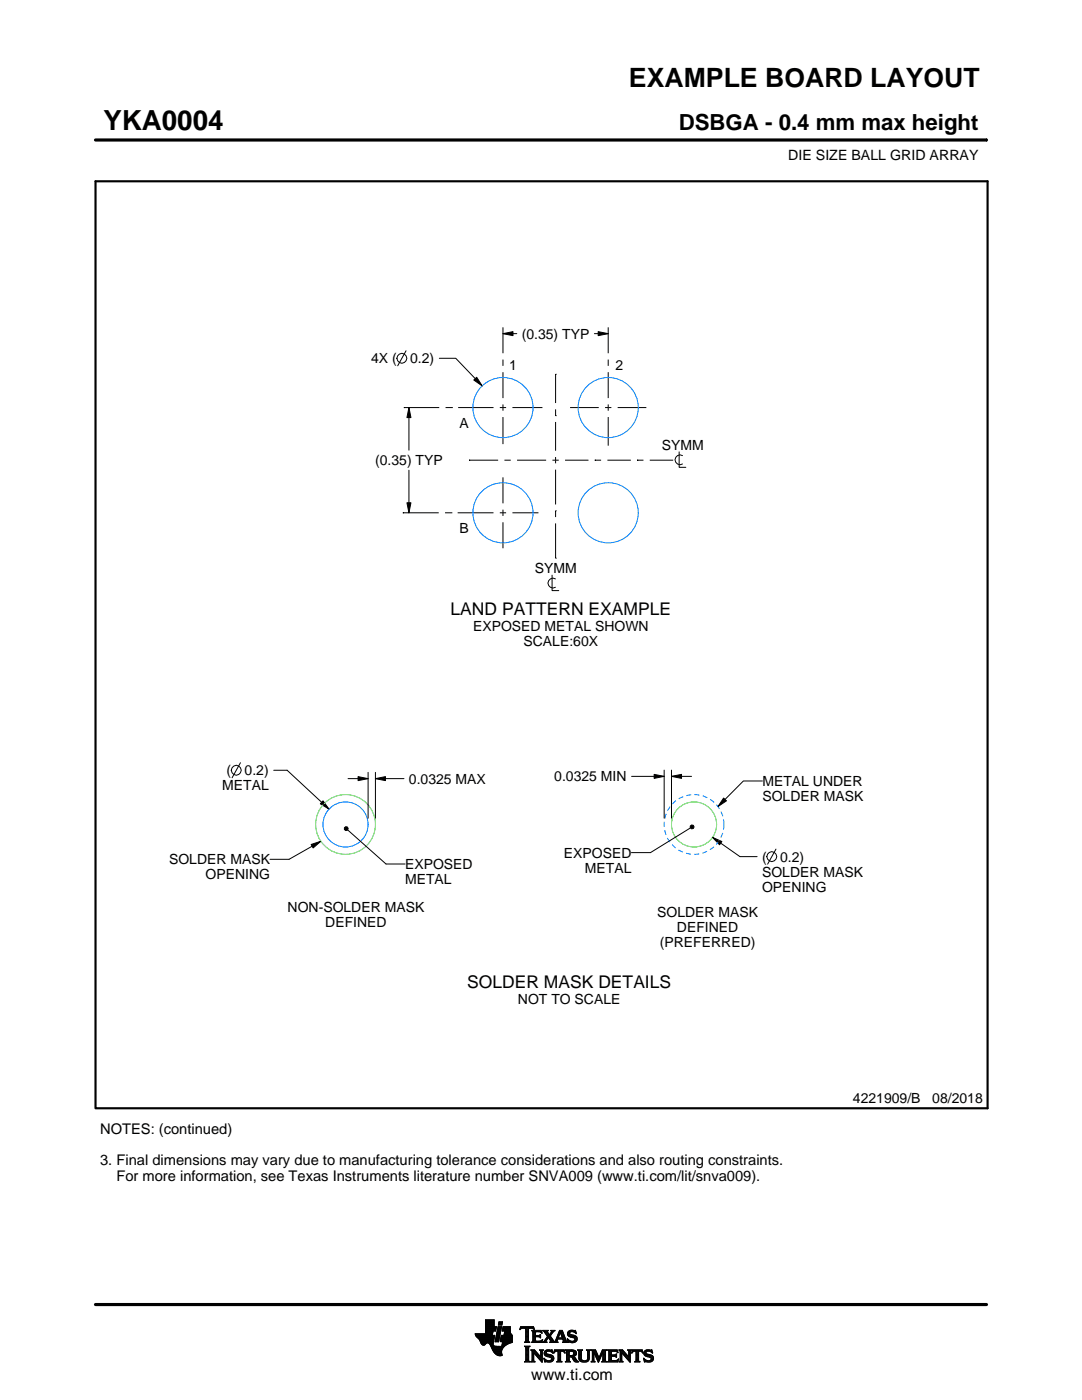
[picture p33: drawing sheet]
<svg xmlns="http://www.w3.org/2000/svg" width="216mm" height="279mm" viewBox="0 0 216 279" stroke-linecap="round" stroke-linejoin="round" font-family="sans-serif">
<defs><g id="words">
<text font-size="5.5" x="20.6" y="26">YKA0004</text>
<text font-size="5.3" x="125.5" y="17.4">EXAMPLE BOARD LAYOUT</text>
<text font-size="4.4" x="135.4" y="26">DSBGA - 0.4 mm max height</text>
<g font-size="3.5">
<text x="89.9" y="122.8">LAND PATTERN EXAMPLE</text>
<text x="93.2" y="197.2">SOLDER MASK DETAILS</text>
</g>
<text font-size="3.2" x="106" y="275.3">www.ti.com</text>
<g font-size="2.9">
<text x="20" y="226.2">NOTES: (continued)</text>
<text x="20" y="232.5">3. Final dimensions may vary due to manufacturing tolerance considerations and also routing constraints.</text>
<text x="23.2" y="235.7">For more information, see Texas Instruments literature number SNVA009 (www.ti.com/lit/snva009).</text>
</g>
<g font-size="2.8">
<text x="157.3" y="32">DIE SIZE BALL GRID ARRAY</text>
<text x="104.1" y="67.6">(0.35) TYP</text>
<text x="74.1" y="72.5">4X (</text>
<text x="81.9" y="72.5">0.2)</text>
<text x="101.6" y="73.9">1</text>
<text x="122.8" y="73.9">2</text>
<text x="91.7" y="85.3">A</text>
<text x="132.1" y="89.8">SYMM</text>
<text x="74.9" y="92.8">(0.35) TYP</text>
<text x="91.7" y="106.3">B</text>
<text x="106.7" y="114.4">SYMM</text>
<text x="94.4" y="125.9">EXPOSED METAL SHOWN</text>
<text x="104.5" y="128.9">SCALE:60X</text>
<text x="45.2" y="154.7">(</text>
<text x="48.8" y="154.7">0.2)</text>
<text x="110.6" y="155.9">0.0325 MIN</text>
<text x="44.3" y="157.7">METAL</text>
<text x="81.6" y="156.4">0.0325 MAX</text>
<text x="152.1" y="156.9">METAL UNDER</text>
<text x="152.1" y="159.9">SOLDER MASK</text>
<text x="33.7" y="172.5">SOLDER MASK</text>
<text x="80.8" y="173.4">EXPOSED</text>
<text x="112.5" y="171.2">EXPOSED</text>
<text x="152.1" y="172">(</text>
<text x="155.7" y="172">0.2)</text>
<text x="41" y="175.5">OPENING</text>
<text x="80.8" y="176.4">METAL</text>
<text x="116.7" y="174.2">METAL</text>
<text x="152.1" y="175">SOLDER MASK</text>
<text x="152.1" y="178">OPENING</text>
<text x="57.4" y="182">NON-SOLDER MASK</text>
<text x="64.9" y="185">DEFINED</text>
<text x="131.1" y="183">SOLDER MASK</text>
<text x="131.7" y="189">(PREFERRED)</text>
<text x="135.1" y="186">DEFINED</text>
<text x="103.3" y="200.3">NOT TO SCALE</text>
<text x="170.2" y="220.2">4221909/B</text>
<text x="186" y="220.2">08/2018</text>
</g>
</g></defs>
<g fill="none" stroke="#000" stroke-width=".2">
<path d="M19.1 27.9h177.7M196.8 27.7v.5M81 70l-1.6 3M87.7 71.5h3.2l5.3 5.5M94.5 75.8l.6-.5 1.1 1.7zM100.4 66.6l2-.4v.8zM100.4 65.3v5.2M100.4 71.8v1.2M100.4 74.3v5.2M100.4 66.6h2.7M110.9 74.7h.1M110.9 74.7v5.7"/>
<path d="M118.6 66.6h2.8M119.4 66.2l2 .4-2 .4zM121.4 65.3v5.2M121.4 71.8v1.2M121.4 74.3v5.2M80.6 81.3h.1M80.6 81.3h7M81.6 81.3l.4 2h-.8zM81.6 81.3v8.5M81.6 93.8v8.5M88.9 81.3h1.3M90.2 81.3h.1"/>
<path d="M91.4 81.3h7.1M93.6 91.8h.1M93.6 91.8h5.8M99.7 81.3h1.3M100.4 80.7v1.3M100.4 83.2v5.4M100.4 95.3v5.2M100.7 91.8h1.2M102.2 81.3h6M103.2 91.8h5.8M110.2 91.8h1.3M110.9 83h.1"/>
<path d="M110.9 81.7v1.3M110.9 84.2v5.8M110.9 91.2v1.3M110.9 93.7v7M112.7 91.8h4.7M113.8 81.3h5.7M118.7 91.8h.1M118.7 91.8h1.2M120.7 81.3h1.3M121.2 91.8h4.7M121.4 80.7v1.3M121.4 83.2v5.7"/>
<path d="M123.2 81.3h5.8M127.1 91.8h.1M127.1 91.8h1.3M129.7 91.8h4.6M135.5 90.2v3.1h1.3M136.2 90.9a.98 .98 0 0 0-1.5 .9 .98 .98 0 0 0 1.5 .8M80.4 102.3h.1M80.4 102.3h7.1M81.2 100.3h.8l-.4 2zM88.8 102.3h1.3M90.1 102.3h.1M91.3 102.3h7.2"/>
<path d="M99.7 102.3h1.3M100.4 101.7v1.3M100.4 104.2v5.2M102.2 102.3h5.2M110.2 114.8v3.1h1.3M110.8 115.5a.98 .98 0 0 0-1.5 .9 .98 .98 0 0 0 1.5 .8M110.9 101.9h.1M110.9 111.4h.1M110.9 101.9v1.3M110.9 104.5v6.9M48 152.2l-1.7 3M54.6 153.7h2.7"/>
<path d="M57.3 153.7l8.4 7.8M64.5 159.8l1.2 1.7-1.8-1.1zM69.4 155.4h4M71.4 155l2 .4-2 .4zM73.4 154.1v9.2M74.9 155.4l2-.4v.8zM74.9 154.1v9.2M74.9 155.4h5.7M126 154.9h6.5M130.5 154.5l2 .4-2 .4zM132.5 153.7v9.6M134 154.9l2-.4v.8z"/>
<path d="M134 153.7v9.6M134 154.9h4M144.4 159.3l.6 .5-1.7 1.2zM152.1 155.9h-3.8l-5 5.1M62.1 168.5l1.9-.6-1.5 1.3zM64 167.9l-6.3 3.6h-3.8M68.7 165.2l.3-.2 .3 .1 .2 .3-.2 .3-.3 .1-.3-.3zM69.4 165.6l7.6 6.8h3.8M137.7 164.9l.3-.3 .3 .1 .2 .3-.2 .3-.3 .1-.3-.2zM137.8 165.2l-8 5h-3.8M142.2 167.1l1.8 .8-.4 .7zM142.2 167.1l5.4 3.9h3.5"/>
<path d="M154.8 169.5l-1.6 3M94.8 266.2h3.5M94.8 266.3h3.5M94.9 266.4h3.3M94.9 266.5h3.8l-.2 1.2M94.9 266.5h3.8M95 266.6h3.7M95 266.7h3.7M95.1 266.8h3.6M95.2 266.9h3.4M95.3 267h3.3M95.4 267.1h3.2"/>
<path d="M95.5 267.2h3.1M95.6 267.3h3M95.7 267.4h2.8M95.7 267.5h2.8M95.8 267.6h2.7M95.8 267.7h2.7M95.9 267.8h2.6M95.9 267.9h2.5M95.9 268h2.5M96 268h1.1M96 268.1h1M96.1 268.2h.8"/>
<path d="M96.1 268.3h.7M96.2 268.4h.6M96.3 268.4h.4M96.9 266.1h1.4M96.9 266h1.4M96.9 265.9h1.4M96.9 265.8h1.5M96.9 265.7h1.5M96.9 264.7l2.2 .1-.2 .9h-.5l-.2 .8M96.9 265.6h2M96.9 265.5h2M96.9 265.4h2"/>
<path d="M96.9 265.3h2.1M96.9 265.2h2.1M96.9 265.1h2.1M96.9 265h2.1M96.9 264.9h2.1M96.9 264.8h2.2M96.9 264.6h1.7M96.9 264.5h1.7M96.9 264.4h1.7M96.9 264.3h1.7M96.9 264.2h1.7M96.9 264.1h1.7"/>
<path d="M96.9 264h1.7M96.9 263.9h1.7M96.9 263.8h1.7M96.9 263.7h1.7M96.9 263.6h1.7M96.9 263.5h1.7M96.9 263.4h1.7M97.5 268h.9M97.6 268.1h.8M97.7 268.2h.7M97.7 268.3h.7M97.8 268.4h.6"/>
<path d="M97.9 268.5h.6M97.9 268.6h.7M98 268.7h1.1M98 268.8h2.6M98 268.8h2.5M98.1 268.9h2.3M98.1 269h2.3M98.1 269.1h2.2M98.2 269.2h2.1M98.2 269.2h2M98.2 269.3h2M98.3 269.4h1.9"/>
<path d="M98.3 269.5h1.8M98.4 269.6h1.7M98.4 268v.4l.3 .2 2 .1M98.5 269.7h1.6M98.5 267.7l-.1 .3M98.5 269.8h1.6M98.6 269.9h1.5M98.6 264.8v-1.4h-1.7v2.8h-2.1l.1 .3 .7 .8 .7 1.1 .3 .1 .6-.5 .4 .1 1 1.8 .8 .6h.8l-.1-1 .8-1M98.6 270h1.5M98.7 270h1.4M98.8 270.1h1.3M98.8 267.7h.7"/>
<path d="M98.8 267.6h.7M98.8 267.5h.7M98.9 270.2h1.2M98.9 267.4h.7M98.9 267.3h.7M98.9 267.2h.7M98.9 267.1h.7M98.9 267h.7M98.9 270.3h1.3M99 266.9h.6M99 266.9h.7M99 266.8h.7"/>
<path d="M99 266.7h.7M99 266.6h.7M99 266.5h.7M99.1 270.4h1.1M99.1 266.4h.7M99.1 266.3h.7M99.1 266.2h.7M99.1 266.1h.7M99.1 266h.7M99.2 265.9h.7M99.2 265.8h.7M99.2 270.4h1"/>
<path d="M99.2 265.7h.7M99.2 265.6h.7M99.2 265.5h.7M99.3 265.4h.6M99.3 265.4h.7M99.3 265.3h.7M99.3 265.2h.7M99.3 265.1h.7M99.3 265h.7M99.4 270.5h.8M99.4 264.9h.7M99.4 264.8h.7"/>
<path d="M99.4 264.8h.7l-.6 3h-.7zM99.4 264.5l.2-.7h.7l-.2 .7h-.7M99.5 264.4h.6M99.5 264.3h.7M99.5 264.2h.7M99.5 264.1h.7M99.5 264h.7M99.5 263.9h.7M99.6 263.8h.7M99.8 270.6h.1M99.8 267.7h2.4M99.8 267.6h2.4"/>
<path d="M99.8 267.5h2.4M99.9 267.4h2.3M99.9 267.3h2.3M99.9 267.2h2.3M99.9 267.1h2.3M99.9 267h2.3M99.9 266.9h2.3M100 266.9h2.2M100 266.8h2.2M100 266.7h2.2M100 266.6h2.2M100 266.5h2.2"/>
<path d="M100.1 268.6h.7M100.2 268.5h.7M100.2 268.4h.8M100.2 268.4h.9M100.2 268.3h1M100.2 268.2h1.2M100.2 265.6h1.6M100.2 268.1h1.4M100.2 265.5h1.6M100.2 268h1.6M100.3 265.4h1.5M100.3 268h1.7"/>
<path d="M100.3 267.9h1.9M100.3 265.3h1.5M100.3 267.8h1.9M100.3 265.2h1.5M100.3 265.1h1.5M100.3 265h1.5M100.4 264.9h1.4M100.4 264.8h1.4M100.6 266.5l.1-.8h-.5l.2-.9h1.4l.1 1.1 .3 .6v1.4l-1.3 .6M100.6 266.4h1.5M100.6 266.3h1.4M100.6 266.2h1.4"/>
<path d="M100.6 266.1h1.3M100.7 266h1.2M100.7 265.9h1.2M100.7 265.8h1.1M100.7 265.7h1.1M102.2 266.5h-2.2l-.2 1.1 .5 .2-.2 .9M103.7 265.3h.1M103.8 265.2h.2M103.8 265h2.8M103.8 264.9h2.7M103.9 264.8h2.6M104.7 267.8h1"/>
<path d="M104.7 271.8h1.1M104.7 268.7h1M104.8 267.7h.7M104.8 271.7h.8M104.9 265.2h.6M104.9 268.9h.6M104.9 267.6h.6M104.9 267.5l-.2 .3M104.9 267.5h.6M104.9 267.4h.6M104.9 267.3h.6M104.9 267.2h.6"/>
<path d="M104.9 267.1h.6M104.9 267h.6M104.9 266.8h.6M104.9 266.7h.6M104.9 266.6h.6M104.9 266.5h.6M104.9 266.4h.6M104.9 266.3h.6M104.9 266.2h.6M104.9 266.1h.6M104.9 265.9h.6M104.9 265.8h.6"/>
<path d="M104.9 265.7h.6M104.9 265.6h.6M104.9 265.5h.6M104.9 265.4h.6M104.9 265.3h.6M104.9 271.5h.6M104.9 269h.6M104.9 271.4h.6M104.9 271.4v-2.4l-.2-.4h1.1l-.3 .4v2.4M104.9 271.4l-.2 .4h1.1l-.3-.4M104.9 271.3h.6M104.9 271.2h.6"/>
<path d="M104.9 271.1h.6M104.9 271h.6M104.9 270.9h.6M104.9 270.8h.6M104.9 270.6h.6M104.9 270.5h.6M104.9 270.4h.6M104.9 270.3h.6M104.9 270.2h.6M104.9 270.1h.6M104.9 270h.6M104.9 269.9h.6"/>
<path d="M104.9 269.8h.6M104.9 269.6h.6M104.9 269.5h.6M104.9 269.4h.6M104.9 269.3h.6M104.9 269.2h.6M104.9 269.1h.6M105.5 267.5l.2 .3M105.5 267.5v-2.3l.7-.1 .4 .3-.1-.6h-2.6l-.1 .6 .4-.3 .7 .1v2.3M105.7 267.8h-1M105.9 271.8h.8M105.9 269.4h.8"/>
<path d="M106.1 269.5h.7M106.1 267.8h2M106.1 271.7h.5M106.2 269.6h.7M106.2 271.5h.3M106.2 265.6h1.8M106.2 269.8h.8M106.2 271.4h.3M106.2 271.4l-.3 .4h.8l-.2-.4M106.2 271.3h.3M106.2 271.2h.3M106.2 271.1h.3"/>
<path d="M106.2 271h.3M106.2 270.9h.3M106.2 270.8h.3M106.2 270.6h.3M106.2 270.5h.3M106.2 270.4h.3M106.2 270.3h.3M106.2 270.2h.3M106.2 270.1h.3M106.2 270h1M106.2 269.9h.9M106.2 269.8v1.6"/>
<path d="M106.2 269.8l-.3-.4h.8l1.2 1.4M106.3 267.7h1.8M106.3 265.7h1.8M106.3 267.6h.6M106.3 265.8h.6M106.3 267.5l-.2 .3M106.3 267.5h.5M106.3 267.4h.5M106.3 267.3h.5M106.3 267.2h.5M106.3 267.1h.5M106.3 267h.5"/>
<path d="M106.3 266.8h.5M106.3 266.7h1.6M106.3 266.6h1.6M106.3 266.5h.5M106.3 266.4h.5M106.3 266.3h.5M106.3 266.2h.5M106.3 266.1h.5M106.3 265.9h.5M106.4 265.2h.2M106.5 270h.1M106.5 270v1.4"/>
<path d="M106.5 265.3h.1M106.6 270.1h.7M106.7 270.2h.7M106.8 270.3h.7M106.8 265.9l.2-.1h.6l.6 .2-.2-.5h-1.9l.2 .3v1.7M106.8 265.9v.6h.8l.3-.2v.7M106.9 270.4h.7M107 270.5h.7M107.1 270.6h.7M107.2 270.8h1M107.3 270.9h.9M107.4 271h.8"/>
<path d="M107.5 271.1h.7M107.6 271.2h.6M107.6 266.5h.3M107.7 271.3h.5M107.7 269.4h.7M107.7 266.8h.2M107.7 267.6h.5M107.8 266.4h.1M107.8 271.4h.4M107.8 267h.1M107.8 265.8h.3M107.8 269.5h.5"/>
<path d="M107.9 271.5h.3M107.9 269.6h.3M107.9 267l-.3-.2h-.8l.1 .8h.9l.5-.2M107.9 269.8h.3M107.9 270.6h.3M107.9 270.5h.3M107.9 270.4h.3M107.9 270.3h.3M107.9 270.2h.3M107.9 270.1h.3M107.9 270h.3M107.9 269.9h.3"/>
<path d="M107.9 269.8v1M107.9 269.8l-.2-.4h.7l-.2 .4M108 271.7h.2M108 265.9h.1M108 267.5h.2M108.1 271.8h.1M108.1 266.1h.1M108.2 267.4h.1M108.2 269.8v2.1l-1.7-1.9M108.2 267.8h.9M108.3 267.4l-.2 .5-2-.1M108.3 265.6h1"/>
<path d="M108.5 267.7h.5M108.5 271.1l.8 .4h.5l.2-.1-.1-.4-1-.4-.3-.3 .1-.7 .7-.2 .6 .1 .2-.1 .1 .6-.9-.3-.3 .1-.1 .3 1.3 .4 .2 .6M108.5 271.1h.1M108.5 265.7h.7M108.5 271.2h.2M108.6 271.3h.2M108.6 270.1h.4M108.6 270h.4M108.6 270.2h.6M108.6 267.6h.4M108.6 271.4h.4M108.6 269.9h.4"/>
<path d="M108.6 270.3h1M108.6 265.8h.7M108.6 271.5h.8M108.6 269.8h.5M108.7 271.7h1.5M108.7 270.4h1.3M108.7 267.5h.3M108.7 271.8h.1M108.7 265.9h.6M108.7 269.6h1.5M108.8 267.4h.3M108.8 270.5h1.5"/>
<path d="M108.8 266.1h.6M108.8 269.5h1.4M108.8 267.3h.4M108.9 266.2h.6M108.9 267.2h.4M108.9 266.3h.6M108.9 270.6h1.5M109 267.1h.3M109 266.4h1M109.1 271.8h.9M109.1 269.4h.7M109.1 267h.9"/>
<path d="M109.1 266.5h.8M109.1 267.8h-.9M109.2 266.8h.8M109.2 266.6h.6M109.2 266.7h.7M109.2 266.7l-.6 .9-.4 .2M109.3 270.8h1.1M109.5 267.1h.6M109.6 267.2h.6M109.7 271.5h.7M109.7 267.3h.6M109.7 267.8l.2-.2-.5-.7-.4 .8 .1 .1"/>
<path d="M109.7 267.8h1.6M109.7 266.3h.4M109.7 267.4h.6M109.8 270.9h.7M109.8 266.2h.3M109.8 266.6l.9 1.2 1-2.3h.5l.8 2.1 .3 .2M109.8 267.5h.6M109.9 266.1h.3M109.9 269.8h.4M109.9 267.6h.6M109.9 267.7h.7M109.9 271.4h.5"/>
<path d="M109.9 265.9h.4M110 271h.5M110 265.6h.7M110 265.9l-.4 .5-.4-.6 .2-.3h-1.1l.9 1.2M110 265.9l.1-.2-.2-.2h.8l-.9 1.1M110 271.3h.5M110 265.8h.4M110 271.1h.5M110 271.2h.5M110.1 269.4h.1M110.1 265.7h.4M110.1 269.9h.2"/>
<path d="M110.2 270h.1M110.5 270h.1M110.5 269.9h.2M110.5 271.1l-.2 .5-.8 .3-.6-.2-.2 .1-.2-.7M110.5 269.8h.3M110.6 269.6h2.1M110.6 269.5h2M110.6 269.4h2M110.7 267.7h.5M110.8 267.6h.4M110.9 267.5h.3M110.9 267.4h.3"/>
<path d="M111 267.3h.3M111 267.2h1.8M111 267.1h1.8M111.1 267h.3M111.1 271.8h1M111.1 266.8h.4M111.2 266.7h.3M111.2 267.5l.1-.2h1l.1 .2M111.2 267.5v.3h.1M111.2 266.6h.3M111.3 266.5h.3M111.3 271.7h.6"/>
<path d="M111.3 266.4h.3M111.3 271.5h.6M111.3 267.8h-1.6M111.3 269.8h.6M111.4 266.3h.3M111.4 271.4h.5M111.4 271.4l-.1-1.7h-.4l-.4 .4 .2-.7h1.9l.1 .7-.3-.4h-.5v1.7M111.4 270.5h.5M111.4 270.4h.5M111.4 270.3h.5M111.4 270.2h.5M111.4 270.1h.5"/>
<path d="M111.4 270h.5M111.4 269.9h.5M111.4 271.4l-.3 .4h1l-.2-.4M111.4 271.3h.5M111.4 271.2h.5M111.4 271.1h.5M111.4 271h.5M111.4 270.9h.5M111.4 270.8h.5M111.4 270.6h.5M111.4 266.2h.3M111.4 266.1h.4"/>
<path d="M111.5 265.9h.9M111.5 265.8h.8M111.6 265.7h.7M111.6 265.6h.6M111.8 265.9l.4 1.1h-.8zM111.9 266.1h.5M111.9 266.2h.5M111.9 266.3h.6M112 266.4h.5M112 266.5h.6M112.1 266.6h.5M112.1 266.7h.6"/>
<path d="M112.1 266.8h.6M112.2 267h.5M112.2 267.8h1.1M112.3 267.3h.6M112.3 267.4h.6M112.4 267.5h.6M112.4 267.5v.3h-.2M112.4 269.8h.3M112.4 267.6h.6M112.4 267.7h.7M112.6 269.9h.1M112.6 270h.2"/>
<path d="M112.8 271.8h1M112.8 269.4h1.6M113 269.5h1.7M113 271.7h.7M113 269.6h1.9M113 271.5h.6M113 269.8h.6M113 271.4h.6M113 271.4l-.2 .4h1l-.2-.4M113 271.3h.6M113 271.2h.6M113 271.1h.6"/>
<path d="M113 271h.6M113 270.9h.6M113 270.8h1.5M113 270.6h1.6M113 270.5h1.8M113 270.4h.6M113 270.3h.6M113 270.2h.6M113 270.1h.6M113 270h.6M113 269.9h.6M113 269.8v1.6"/>
<path d="M113 269.8l-.2-.4h1.4l.6 .2 .2 .3v.4l-.2 .3-.4 .1M113.2 267.3h.2M113.2 267.4h.3M113.2 266.2h.5M113.2 266.3h.6M113.2 266.1h.5M113.3 267.5h.3M113.3 267.8h-1.1M113.3 266.4h.9M113.3 265.9h.4M113.3 267.6h.6M113.3 266.5h1.3"/>
<path d="M113.3 267.7h1.6M113.3 265.8h.5M113.3 267.8h.2M113.4 266.6h1.5M113.4 265.7h1.5M113.4 265.7l.5-.2 .7 .1 .2-.1 .1 .7-.7-.4h-.4l-.1 .3 .1 .2 .9 .2 .4 .3 .1 .5-.3 .5-.6 .2-.7-.2-.2 .1-.2-.7 .9 .5 .5-.1 .1-.3-.2-.3-1.1-.4-.2-.4zM113.5 266.7h1.5M113.5 265.6h1.4M113.6 271.4v-.6h.4l.7 1h.8M113.6 269.9l.1-.2 .7 .2v.4l-.4 .2M113.6 269.9v.6M113.7 267.8h1.1"/>
<path d="M113.8 266.8h1.3M113.8 265.5h.6M114 268h.4M114.1 270.9h.6M114.2 271h.6M114.2 271.1h.7M114.3 271.2h.6M114.3 267h.8M114.3 269.8h.7M114.3 270.4h.6M114.4 271.3h.6M114.4 270.7l1.1 1.1"/>
<path d="M114.4 270.7h.1M114.4 271.4h.7M114.4 269.9h.6M114.4 270.3h.6M114.5 267.6h.5M114.5 270.2h.5M114.5 270h.5M114.5 265.8h.4M114.5 270.1h.5M114.5 271.5h.7M114.6 271.7h.7M114.6 267.1h.6"/>
<path d="M114.6 267.5h.5M114.7 267.2h.5M114.7 267.4h.5M114.7 265.9h.3M114.7 267.3h.5M114.7 271.8h.8M114.8 266.1h.2M114.9 266.2h.1M115.3 269.4h.9M115.4 269.5h.7M115.5 269.6h.5M115.5 269.8h.5"/>
<path d="M115.5 269.8v1.4l.4 .5 .6 .2 .7-.1 .3-.3 .1-.5M115.5 271h.5M115.5 270.9h.5M115.5 270.8h.5M115.5 270.6h.5M115.5 270.5h.5M115.5 270.4h.5M115.5 270.3h.5M115.5 270.2h.5M115.5 270.1h.5M115.5 270h.5M115.5 269.9h.5"/>
<path d="M115.5 269.8l-.2-.4h.9l-.2 .4M115.5 271.1h.5M115.5 271.2h.5M115.5 271.3h.6M115.6 271.4h.6M115.7 271.5h.8M115.8 271.7h1.5M116 271l.2 .4 .5 .2 .4-.2 .2-.4M116 269.8v1.2M116 271.8h1.1M116.8 271.5h.6M117 269.4h.8"/>
<path d="M117.1 271.4h.4M117.2 269.5h.5M117.2 271.3h.4M117.2 269.6h.4M117.2 271.2h.4M117.2 271.1h.4M117.3 269.8h.3M117.3 271h.3M117.3 270.9h.3M117.3 270.8h.3M117.3 270.6h.3M117.3 270.5h.3"/>
<path d="M117.3 270.4h.3M117.3 270.3h.3M117.3 270.2h.3M117.3 270.1h.3M117.3 270h.3M117.3 269.9h.3M117.6 269.8l.2-.4h-.8l.2 .3 .1 1.3M117.6 269.8v1.2M118 271.8h.7M118 269.4h.8M118.1 269.5h.8M118.1 271.7h.5"/>
<path d="M118.2 269.6h.7M118.2 271.5h.3M118.2 269.8h.8M118.2 271.4h.3M118.2 269.8l-.2-.4h.8l.7 1.6 .7-1.6h.9l-.3 .4M118.2 271.4l-.2 .4h.7l-.2-.4M118.2 271.3h.3M118.2 271.2h.3M118.2 271.1h.3M118.2 271h.3M118.2 270.9h.3M118.2 270.8h.3"/>
<path d="M118.2 270.6h.3M118.2 270.5h.3M118.2 270.4h.3M118.2 270.3h.3M118.2 270.2h.3M118.2 270.1h.3M118.2 270h.9M118.2 269.9h.8M118.2 269.8v1.6M118.6 270.1h.5M118.6 270.2h.6M118.7 270.3h.5"/>
<path d="M118.7 270.4h.6M118.8 270.5h.5M118.8 270.6h.6M118.9 270.8h.5M118.9 270.9h.6M119 271h.8M119 271.1h.8M119.1 271.2h.6M119.1 271.3h.6M119.2 271.4h.4M119.2 271.5h.4M119.3 271.7h.2"/>
<path d="M119.3 271.8h.2M119.6 270.9h.3M119.6 270.8h.3M119.7 270.6h.3M119.7 270.5h.3M119.8 270.4h.3M119.8 270.3h.3M119.9 270.2h.3M119.9 270.1h.3M120 270h.8M120 269.9h.8M120 269.8h.8"/>
<path d="M120.1 271.8h1M120.1 269.6h.7M120.1 269.5h.8M120.2 269.4h.9M120.2 271.7h.7M120.3 271.5h.5M120.3 271.4h.5M120.3 271.4l-.2 .4h1l-.3-.4M120.3 271.4v-1.5l-.9 2-.9-2v1.5M120.3 271.3h.5M120.3 271.2h.5M120.3 271.1h.5"/>
<path d="M120.3 271h.5M120.3 270.9h.5M120.3 270.8h.5M120.3 270.6h.5M120.3 270.5h.5M120.3 270.4h.5M120.3 270.3h.5M120.3 270.2h.5M120.3 270.1h.5M120.8 269.8v1.6M121.2 271.8h2M121.2 269.4h1.9"/>
<path d="M121.4 269.5h1.8M121.4 271.7h1.9M121.5 269.6h1.7M121.5 271.5h1.8M121.5 269.8h.5M121.5 271.4h.5M121.5 269.8l-.3-.4h1.9l.2 .6M121.5 269.9h.5M121.5 269.8v1.6M121.5 271.3h.5M121.5 271.2h.5M121.5 271.1h.5"/>
<path d="M121.5 271h.5M121.5 270.9h.5M121.5 270.8h.5M121.5 270.6h1.5M121.5 270.5h1.5M121.5 270.4h1.5M121.5 270.3h.5M121.5 270.2h.5M121.5 270.1h.5M121.5 270h.5M122.6 270.4l.4-.2v.7l-.2-.2h-.8v.7l.2 .1M122.9 270.8h.1"/>
<path d="M122.9 270.3h.1M123 269.8h.3M123.1 271.4h.3M123.2 269.9h.1M123.3 270h.1M123.3 270l-.4-.3h-.8l-.1 .7M123.3 271.3h.1M123.4 271.2h.1M123.4 271.2l-.2 .6h-2l.3-.4M123.4 271.2l-.3 .3h-.4M123.5 271.8h.8M123.5 269.4h.7"/>
<path d="M123.6 269.5h.7M123.7 271.7h.5M123.7 269.6h.7M123.7 271.5h.4M123.7 269.8h.8M123.7 271.4h.4M123.7 271.4l-.2 .4h.8l-.2-.4M123.7 271.3h.4M123.7 271.2h.4M123.7 271.1h.4M123.7 271h.4M123.7 270.9h.4"/>
<path d="M123.7 270.8h.4M123.7 270.6h.4M123.7 270.5h.4M123.7 270.4h.4M123.7 270.3h.4M123.7 270.2h.4M123.7 270.1h.4M123.7 270h1M123.7 269.9h.9M123.7 269.8v1.6M123.7 269.8l-.2-.4h.7l1.2 1.4 .1-1M124.1 270v1.4"/>
<path d="M124.1 270h.1M124.2 270.1h.6M124.2 270.2h.7M124.3 270.3h.7M124.4 270.4h.7M124.5 270.5h.7M124.6 270.6h.7M124.7 270.8h1.1M124.8 270.9h1M124.9 271h.9M125 271.1h.8M125.1 271.2h.7"/>
<path d="M125.2 271.3h.6M125.2 269.4h.8M125.3 271.4h.5M125.4 269.5h.5M125.4 271.5h.4M125.4 269.6h.4M125.5 269.8h.3M125.5 269.8l-.3-.4h.8l-.2 .4M125.5 270.4h.3M125.5 270.3h.3M125.5 270.2h.3M125.5 270.1h.3"/>
<path d="M125.5 270h.3M125.5 269.9h.3M125.5 270.6h.3M125.5 270.5h.3M125.5 271.7h.3M125.6 271.8h.2M125.8 269.8v2.1l-1.7-1.9M126 270h.1M126.1 269.9h.1M126.1 269.8h.3M126.1 269.6h2.1M126.2 269.5h2"/>
<path d="M126.2 269.4h2M126.6 271.8h1.1M126.9 271.7h.6M126.9 271.5h.5M126.9 269.8h.5M126.9 271.4h.5M126.9 271.4v-1.7h-.5l-.3 .4 .1-.7h1.9l.2 .7-.4-.4h-.5v1.7M126.9 270.5h.5M126.9 270.4h.5M126.9 270.3h.5M126.9 270.2h.5M126.9 270.1h.5"/>
<path d="M126.9 270h.5M126.9 269.9h.5M126.9 271.4l-.3 .4h1.1l-.3-.4M126.9 271.3h.5M126.9 271.2h.5M126.9 271.1h.5M126.9 271h.5M126.9 270.9h.5M126.9 270.8h.5M126.9 270.6h.5M128 269.8h.3M128.1 269.9h.2"/>
<path d="M128.2 270h.1M128.4 271.1h.1M128.4 271.2h.2M128.5 271.3h.2M128.5 270.1h.4M128.5 270h.4M128.5 270.2h.6M128.5 271.4h.4M128.5 269.9h.4M128.5 270.3h1M128.5 271.5h.8M128.5 269.8h.5"/>
<path d="M128.6 271.7h1.5M128.6 270.4h1.3M128.6 271.8h.1M128.6 269.6h1.5M128.7 270.5h1.5M128.7 269.5h1.4M128.8 270.6h1.5M128.9 271.8h1M129 269.4h.7M129.1 270.8l-.6-.4 .1-.7 .5-.3 .8 .1 .2-.1 .1 .7-.8-.4-.4 .1-.1 .2 1.3 .5 .2 .6M129.1 270.8l.7 .2v.4l-.6 .1-.8-.4M129.2 270.8h1.1"/>
<path d="M129.6 271.5h.7M129.6 270.9h.8M129.8 269.8h.4M129.8 271.4h.5M129.9 271h.5M129.9 271.3h.5M129.9 271.1h.5M129.9 271.2h.5M129.9 269.4h.2M130 269.9h.2M130.1 270h.1M130.4 271.1l-.3 .5-.7 .3-.6-.2-.2 .1-.2-.7"/>
<circle cx="80.2" cy="71.5" r=".98"/>
<circle cx="47.1" cy="153.7" r=".98"/>
<circle cx="154" cy="171" r=".98"/>
</g>
<g fill="#000">
<path d="M94.5 75.8l.6-.5 1.1 1.7zM100.4 66.6l2-.4v.8zM119.4 66.2l2 .4-2 .4zM81.6 81.3l.4 2h-.8zM81.2 100.3h.8l-.4 2zM71.4 155l2 .4-2 .4zM74.9 155.4l2-.4v.8zM130.5 154.5l2 .4-2 .4zM134 154.9l2-.4v.8zM62.1 168.5l1.9-.6-1.5 1.3zM64.5 159.8l1.2 1.7-1.8-1.1zM68.7 165.2l.3-.2 .3 .1 .2 .3-.2 .3-.3 .1-.3-.3z"/>
<path d="M137.7 164.9l.3-.3 .3 .1 .2 .3-.2 .3-.3 .1-.3-.2zM142.2 167.1l1.8 .8-.4 .7zM144.4 159.3l.6 .5-1.7 1.2z"/>
</g>
<path d="M19.1 36.2h178v185h-178z" fill="none" stroke="#000" stroke-width=".43"/>
<path d="M19 27.9h177.8M19 260.3h177.8" fill="none" stroke="#000" stroke-width=".63"/>
<g fill="none" stroke="#0080ff" stroke-width=".2">
<circle cx="100.4" cy="81.3" r="6"/>
<circle cx="121.4" cy="81.3" r="6"/>
<circle cx="100.4" cy="102.3" r="6"/>
<circle cx="121.4" cy="102.3" r="6"/>
<circle cx="68.9" cy="164.5" r="4.5"/>
</g>
<g fill="none" stroke="#6ef200" stroke-width=".2">
<circle cx="68.9" cy="164.5" r="6"/>
<circle cx="138.5" cy="164.5" r="4.5"/>
</g>
<path d="M144.5 164.5a6 6 0 0 0-8.7-5.3 6 6 0 0 0-.8 10.2 6 6 0 0 0 9.4-3.9l.1-1" fill="none" stroke="#0080ff" stroke-width=".2" stroke-dasharray="1 .7" stroke-linecap="butt"/>
<use href="#words"/>
</svg>
